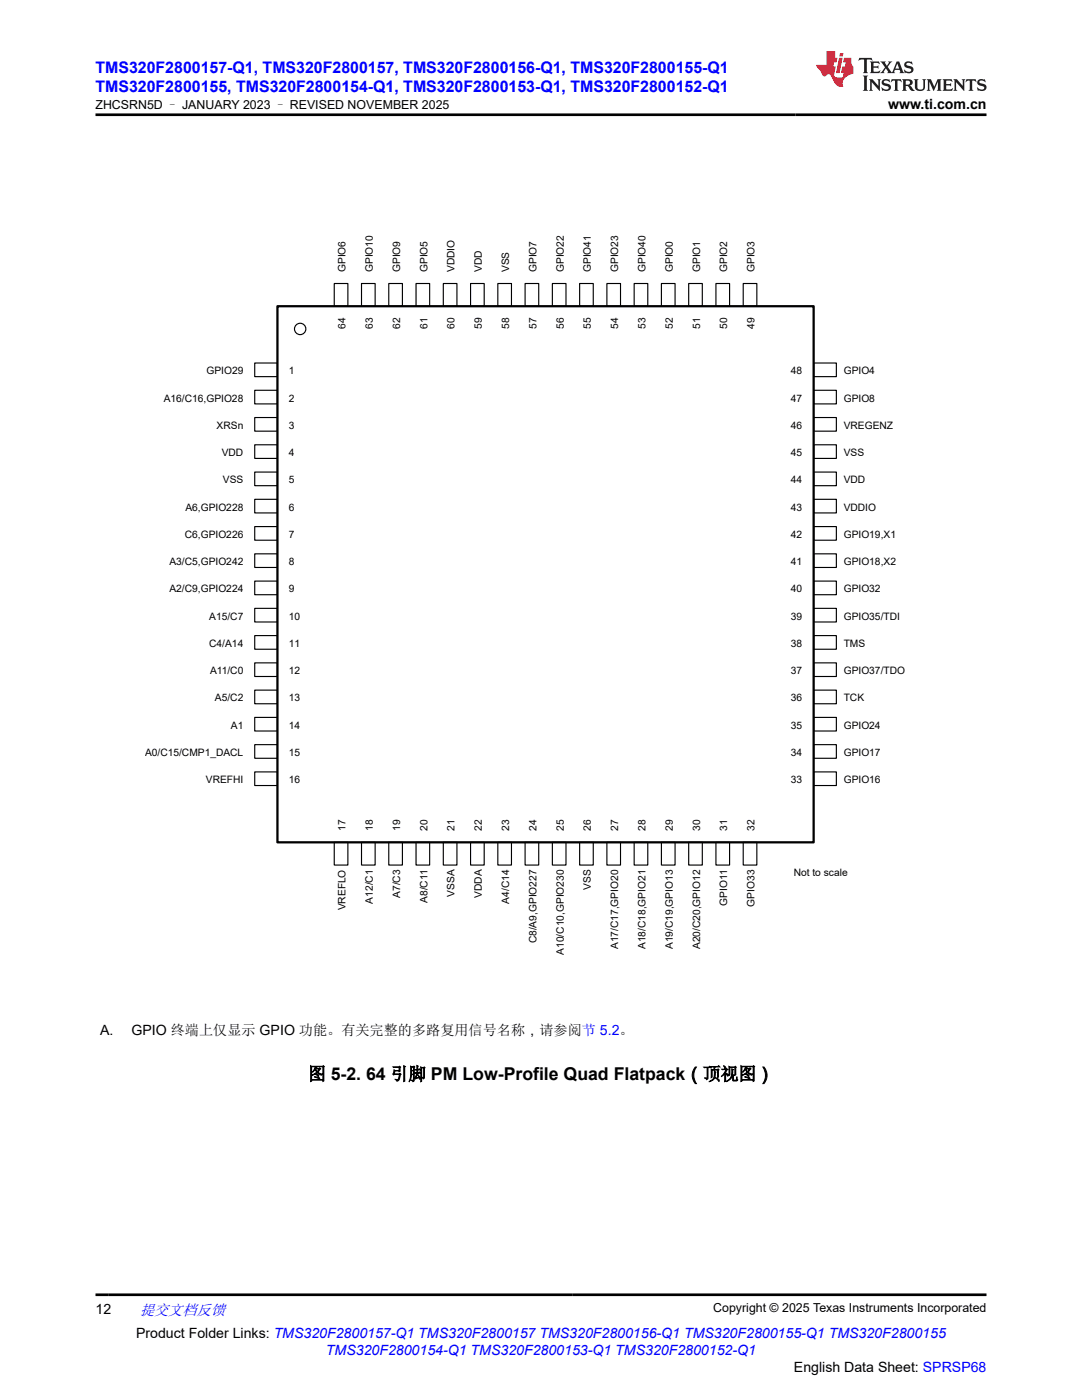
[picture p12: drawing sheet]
<svg xmlns="http://www.w3.org/2000/svg" width="216mm" height="279mm" viewBox="0 0 216 279" stroke-linecap="round" stroke-linejoin="round" font-family="sans-serif">
<defs><g id="words">
<text font-size="3.5" x="61.5" y="215.5">图 5-2. 64 引脚 PM Low-Profile Quad Flatpack（顶视图）</text>
<g font-size="3.2" fill="#00f">
<text x="19" y="14.5">TMS320F2800157-Q1, TMS320F2800157, TMS320F2800156-Q1, TMS320F2800155-Q1</text>
<text x="19" y="18.3">TMS320F2800155, TMS320F2800154-Q1, TMS320F2800153-Q1, TMS320F2800152-Q1</text>
</g>
<text font-size="3" fill="#00f" x="27.9" y="262.4">提交文档反馈</text>
<g font-size="2.8">
<text x="177.2" y="21.7">www.ti.com.cn</text>
<text x="20" y="206.5">A.</text>
<text x="26.3" y="206.5">GPIO 终端上仅显示 GPIO 功能。有关完整的多路复用信号名称，请参阅节 5.2。</text>
<text x="19" y="262.1">12</text>
<text x="27.2" y="266.9">Product Folder Links: TMS320F2800157-Q1 TMS320F2800157 TMS320F2800156-Q1 TMS320F2800155-Q1 TMS320F2800155</text>
<text x="158.4" y="273.7">English Data Sheet: SPRSP68</text>
</g>
<text font-size="2.8" fill="#00f" x="65" y="270.3">TMS320F2800154-Q1 TMS320F2800153-Q1 TMS320F2800152-Q1</text>
<g font-size="2.5">
<text x="19.1" y="21.8">ZHCSRN5D – JANUARY 2023 – REVISED NOVEMBER 2025</text>
<text x="142.3" y="261.8">Copyright © 2025 Texas Instruments Incorporated</text>
</g>
<g font-size="2">
<text x="69" y="54.3" transform="rotate(-90 69 54.3)">GPIO6</text>
<text x="74.4" y="54.3" transform="rotate(-90 74.4 54.3)">GPIO10</text>
<text x="79.8" y="54.3" transform="rotate(-90 79.8 54.3)">GPIO9</text>
<text x="85.3" y="54.3" transform="rotate(-90 85.3 54.3)">GPIO5</text>
<text x="90.7" y="54.3" transform="rotate(-90 90.7 54.3)">VDDIO</text>
<text x="96.2" y="54.3" transform="rotate(-90 96.2 54.3)">VDD</text>
<text x="101.6" y="54.3" transform="rotate(-90 101.6 54.3)">VSS</text>
<text x="107" y="54.3" transform="rotate(-90 107 54.3)">GPIO7</text>
<text x="112.5" y="54.3" transform="rotate(-90 112.5 54.3)">GPIO22</text>
<text x="117.9" y="54.3" transform="rotate(-90 117.9 54.3)">GPIO41</text>
<text x="123.4" y="54.3" transform="rotate(-90 123.4 54.3)">GPIO23</text>
<text x="128.8" y="54.3" transform="rotate(-90 128.8 54.3)">GPIO40</text>
<text x="134.2" y="54.3" transform="rotate(-90 134.2 54.3)">GPIO0</text>
<text x="139.7" y="54.3" transform="rotate(-90 139.7 54.3)">GPIO1</text>
<text x="145.1" y="54.3" transform="rotate(-90 145.1 54.3)">GPIO2</text>
<text x="150.6" y="54.3" transform="rotate(-90 150.6 54.3)">GPIO3</text>
<text x="69" y="65.7" transform="rotate(-90 69 65.7)">64</text>
<text x="74.4" y="65.7" transform="rotate(-90 74.4 65.7)">63</text>
<text x="79.8" y="65.6" transform="rotate(-90 79.8 65.6)">62</text>
<text x="85.3" y="65.7" transform="rotate(-90 85.3 65.7)">61</text>
<text x="90.7" y="65.7" transform="rotate(-90 90.7 65.7)">60</text>
<text x="96.2" y="65.6" transform="rotate(-90 96.2 65.6)">59</text>
<text x="101.6" y="65.7" transform="rotate(-90 101.6 65.7)">58</text>
<text x="107" y="65.7" transform="rotate(-90 107 65.7)">57</text>
<text x="112.5" y="65.6" transform="rotate(-90 112.5 65.6)">56</text>
<text x="117.9" y="65.7" transform="rotate(-90 117.9 65.7)">55</text>
<text x="123.4" y="65.7" transform="rotate(-90 123.4 65.7)">54</text>
<text x="128.8" y="65.6" transform="rotate(-90 128.8 65.6)">53</text>
<text x="134.2" y="65.7" transform="rotate(-90 134.2 65.7)">52</text>
<text x="139.7" y="65.7" transform="rotate(-90 139.7 65.7)">51</text>
<text x="145.1" y="65.6" transform="rotate(-90 145.1 65.6)">50</text>
<text x="150.6" y="65.7" transform="rotate(-90 150.6 65.7)">49</text>
<text x="41.2" y="74.7">GPIO29</text>
<text x="57.6" y="74.7">1</text>
<text x="157.8" y="74.7">48</text>
<text x="168.4" y="74.7">GPIO4</text>
<text x="32.7" y="80.2">A16/C16,GPIO28</text>
<text x="57.6" y="80.2">2</text>
<text x="157.8" y="80.2">47</text>
<text x="168.4" y="80.2">GPIO8</text>
<text x="43.2" y="85.6">XRSn</text>
<text x="57.6" y="85.6">3</text>
<text x="157.8" y="85.6">46</text>
<text x="168.4" y="85.6">VREGENZ</text>
<text x="44.3" y="91">VDD</text>
<text x="57.6" y="91">4</text>
<text x="157.8" y="91">45</text>
<text x="168.4" y="91">VSS</text>
<text x="37" y="101.9">A6,GPIO228</text>
<text x="44.5" y="96.5">VSS</text>
<text x="57.6" y="96.5">5</text>
<text x="57.6" y="101.9">6</text>
<text x="157.8" y="96.5">44</text>
<text x="157.8" y="101.9">43</text>
<text x="168.4" y="96.5">VDD</text>
<text x="168.4" y="101.9">VDDIO</text>
<text x="36.9" y="107.4">C6,GPIO226</text>
<text x="57.6" y="107.4">7</text>
<text x="157.8" y="107.4">42</text>
<text x="168.4" y="107.4">GPIO19,X1</text>
<text x="33.8" y="112.8">A3/C5,GPIO242</text>
<text x="57.6" y="112.8">8</text>
<text x="157.8" y="112.8">41</text>
<text x="168.4" y="112.8">GPIO18,X2</text>
<text x="33.8" y="118.2">A2/C9,GPIO224</text>
<text x="57.6" y="118.2">9</text>
<text x="157.8" y="118.2">40</text>
<text x="168.4" y="118.2">GPIO32</text>
<text x="41.8" y="123.7">A15/C7</text>
<text x="57.6" y="123.7">10</text>
<text x="157.8" y="123.7">39</text>
<text x="168.4" y="123.7">GPIO35/TDI</text>
<text x="41.8" y="129.1">C4/A14</text>
<text x="57.6" y="129.1">11</text>
<text x="157.8" y="129.1">38</text>
<text x="168.4" y="129.1">TMS</text>
<text x="41.9" y="134.6">A11/C0</text>
<text x="57.6" y="134.6">12</text>
<text x="157.8" y="134.6">37</text>
<text x="168.4" y="134.6">GPIO37/TDO</text>
<text x="42.9" y="140">A5/C2</text>
<text x="57.6" y="140">13</text>
<text x="157.8" y="140">36</text>
<text x="168.4" y="140">TCK</text>
<text x="46.1" y="145.4">A1</text>
<text x="57.6" y="145.4">14</text>
<text x="157.8" y="145.4">35</text>
<text x="168.4" y="145.4">GPIO24</text>
<text x="28.9" y="150.9">A0/C15/CMP1_DACL</text>
<text x="57.6" y="150.9">15</text>
<text x="157.8" y="150.9">34</text>
<text x="168.4" y="150.9">GPIO17</text>
<text x="41.1" y="156.3">VREFHI</text>
<text x="57.6" y="156.3">16</text>
<text x="157.8" y="156.3">33</text>
<text x="168.4" y="156.3">GPIO16</text>
<text x="69" y="165.8" transform="rotate(-90 69 165.8)">17</text>
<text x="74.4" y="165.8" transform="rotate(-90 74.4 165.8)">18</text>
<text x="79.8" y="165.8" transform="rotate(-90 79.8 165.8)">19</text>
<text x="85.3" y="165.8" transform="rotate(-90 85.3 165.8)">20</text>
<text x="90.7" y="165.8" transform="rotate(-90 90.7 165.8)">21</text>
<text x="96.2" y="165.8" transform="rotate(-90 96.2 165.8)">22</text>
<text x="101.6" y="165.8" transform="rotate(-90 101.6 165.8)">23</text>
<text x="107" y="165.8" transform="rotate(-90 107 165.8)">24</text>
<text x="112.5" y="165.8" transform="rotate(-90 112.5 165.8)">25</text>
<text x="117.9" y="165.8" transform="rotate(-90 117.9 165.8)">26</text>
<text x="123.4" y="165.8" transform="rotate(-90 123.4 165.8)">27</text>
<text x="128.8" y="165.8" transform="rotate(-90 128.8 165.8)">28</text>
<text x="134.2" y="165.8" transform="rotate(-90 134.2 165.8)">29</text>
<text x="139.7" y="165.8" transform="rotate(-90 139.7 165.8)">30</text>
<text x="145.1" y="165.8" transform="rotate(-90 145.1 165.8)">31</text>
<text x="150.6" y="165.8" transform="rotate(-90 150.6 165.8)">32</text>
<text x="79.8" y="179.2" transform="rotate(-90 79.8 179.2)">A7/C3</text>
<text x="90.7" y="179" transform="rotate(-90 90.7 179)">VSSA</text>
<text x="96.2" y="179.2" transform="rotate(-90 96.2 179.2)">VDDA</text>
<text x="117.9" y="177.6" transform="rotate(-90 117.9 177.6)">VSS</text>
<text x="158.4" y="174.9">Not to scale</text>
<text x="69" y="181.7" transform="rotate(-90 69 181.7)">VREFLO</text>
<text x="74.4" y="180.3" transform="rotate(-90 74.4 180.3)">A12/C1</text>
<text x="85.3" y="180.2" transform="rotate(-90 85.3 180.2)">A8/C11</text>
<text x="101.6" y="180.3" transform="rotate(-90 101.6 180.3)">A4/C14</text>
<text x="145.1" y="180.8" transform="rotate(-90 145.1 180.8)">GPIO11</text>
<text x="150.6" y="180.9" transform="rotate(-90 150.6 180.9)">GPIO33</text>
<text x="107" y="188.3" transform="rotate(-90 107 188.3)">C8/A9,GPIO227</text>
<text x="112.5" y="190.6" transform="rotate(-90 112.5 190.6)">A10/C10,GPIO230</text>
<text x="123.4" y="189.4" transform="rotate(-90 123.4 189.4)">A17/C17,GPIO20</text>
<text x="128.8" y="189.4" transform="rotate(-90 128.8 189.4)">A18/C18,GPIO21</text>
<text x="134.2" y="189.4" transform="rotate(-90 134.2 189.4)">A19/C19,GPIO13</text>
<text x="139.7" y="189.4" transform="rotate(-90 139.7 189.4)">A20/C20,GPIO12</text>
</g>
</g></defs>
<path d="M66.7 56.6h2.7v4.5h-2.7z" fill="none" stroke="#000" stroke-width=".23"/>
<path d="M66.7 168.1h2.7v4.5h-2.7z" fill="#fff"/>
<path d="M66.7 168.1h2.7v4.5h-2.7z" fill="none" stroke="#000" stroke-width=".23"/>
<path d="M50.8 72.4h4.6v2.8h-4.6z" fill="#fff"/>
<path d="M50.8 72.4h4.6v2.8h-4.6z" fill="none" stroke="#000" stroke-width=".23"/>
<path d="M162.4 72.4h4.5v2.8h-4.5z" fill="#fff"/>
<path d="M162.4 72.4h4.5v2.8h-4.5z" fill="none" stroke="#000" stroke-width=".23"/>
<path d="M72.1 56.6h2.8v4.5h-2.8z" fill="#fff"/>
<path d="M72.1 56.6h2.8v4.5h-2.8z" fill="none" stroke="#000" stroke-width=".23"/>
<path d="M72.1 168.1h2.8v4.5h-2.8z" fill="#fff"/>
<path d="M72.1 168.1h2.8v4.5h-2.8z" fill="none" stroke="#000" stroke-width=".23"/>
<path d="M50.8 77.9h4.6v2.7h-4.6z" fill="#fff"/>
<path d="M50.8 77.9h4.6v2.7h-4.6z" fill="none" stroke="#000" stroke-width=".23"/>
<path d="M162.4 77.9h4.5v2.7h-4.5z" fill="#fff"/>
<path d="M162.4 77.9h4.5v2.7h-4.5z" fill="none" stroke="#000" stroke-width=".23"/>
<path d="M77.6 56.6h2.7v4.5h-2.7z" fill="#fff"/>
<path d="M77.6 56.6h2.7v4.5h-2.7z" fill="none" stroke="#000" stroke-width=".23"/>
<path d="M77.6 168.1h2.7v4.5h-2.7z" fill="#fff"/>
<path d="M77.6 168.1h2.7v4.5h-2.7z" fill="none" stroke="#000" stroke-width=".23"/>
<path d="M50.8 83.3h4.6v2.7h-4.6z" fill="#fff"/>
<path d="M50.8 83.3h4.6v2.7h-4.6z" fill="none" stroke="#000" stroke-width=".23"/>
<path d="M162.4 83.3h4.5v2.7h-4.5z" fill="#fff"/>
<path d="M162.4 83.3h4.5v2.7h-4.5z" fill="none" stroke="#000" stroke-width=".23"/>
<path d="M83 56.6h2.7v4.5h-2.7z" fill="#fff"/>
<path d="M83 56.6h2.7v4.5h-2.7z" fill="none" stroke="#000" stroke-width=".23"/>
<path d="M83 168.1h2.7v4.5h-2.7z" fill="#fff"/>
<path d="M83 168.1h2.7v4.5h-2.7z" fill="none" stroke="#000" stroke-width=".23"/>
<path d="M50.8 88.8h4.6v2.7h-4.6z" fill="#fff"/>
<path d="M50.8 88.8h4.6v2.7h-4.6z" fill="none" stroke="#000" stroke-width=".23"/>
<path d="M162.4 88.8h4.5v2.7h-4.5z" fill="#fff"/>
<path d="M162.4 88.8h4.5v2.7h-4.5z" fill="none" stroke="#000" stroke-width=".23"/>
<path d="M88.5 56.6h2.7v4.5h-2.7z" fill="#fff"/>
<path d="M88.5 56.6h2.7v4.5h-2.7z" fill="none" stroke="#000" stroke-width=".23"/>
<path d="M88.5 168.1h2.7v4.5h-2.7z" fill="#fff"/>
<path d="M88.5 168.1h2.7v4.5h-2.7z" fill="none" stroke="#000" stroke-width=".23"/>
<path d="M50.8 94.2h4.6v2.7h-4.6z" fill="#fff"/>
<path d="M50.8 94.2h4.6v2.7h-4.6z" fill="none" stroke="#000" stroke-width=".23"/>
<path d="M162.4 94.2h4.5v2.7h-4.5z" fill="#fff"/>
<path d="M162.4 94.2h4.5v2.7h-4.5z" fill="none" stroke="#000" stroke-width=".23"/>
<path d="M93.9 56.6h2.7v4.5h-2.7z" fill="#fff"/>
<path d="M93.9 56.6h2.7v4.5h-2.7z" fill="none" stroke="#000" stroke-width=".23"/>
<path d="M93.9 168.1h2.7v4.5h-2.7z" fill="#fff"/>
<path d="M93.9 168.1h2.7v4.5h-2.7z" fill="none" stroke="#000" stroke-width=".23"/>
<path d="M50.8 99.6h4.6v2.8h-4.6z" fill="#fff"/>
<path d="M50.8 99.6h4.6v2.8h-4.6z" fill="none" stroke="#000" stroke-width=".23"/>
<path d="M162.4 99.6h4.5v2.8h-4.5z" fill="#fff"/>
<path d="M162.4 99.6h4.5v2.8h-4.5z" fill="none" stroke="#000" stroke-width=".23"/>
<path d="M99.3 56.6h2.8v4.5h-2.8z" fill="#fff"/>
<path d="M99.3 56.6h2.8v4.5h-2.8z" fill="none" stroke="#000" stroke-width=".23"/>
<path d="M99.3 168.1h2.8v4.5h-2.8z" fill="#fff"/>
<path d="M99.3 168.1h2.8v4.5h-2.8z" fill="none" stroke="#000" stroke-width=".23"/>
<path d="M50.8 105.1h4.6v2.7h-4.6z" fill="#fff"/>
<path d="M50.8 105.1h4.6v2.7h-4.6z" fill="none" stroke="#000" stroke-width=".23"/>
<path d="M162.4 105.1h4.5v2.7h-4.5z" fill="#fff"/>
<path d="M162.4 105.1h4.5v2.7h-4.5z" fill="none" stroke="#000" stroke-width=".23"/>
<path d="M104.8 56.6h2.7v4.5h-2.7z" fill="#fff"/>
<path d="M104.8 56.6h2.7v4.5h-2.7z" fill="none" stroke="#000" stroke-width=".23"/>
<path d="M104.8 168.1h2.7v4.5h-2.7z" fill="#fff"/>
<path d="M104.8 168.1h2.7v4.5h-2.7z" fill="none" stroke="#000" stroke-width=".23"/>
<path d="M50.8 110.5h4.6v2.7h-4.6z" fill="#fff"/>
<path d="M50.8 110.5h4.6v2.7h-4.6z" fill="none" stroke="#000" stroke-width=".23"/>
<path d="M162.4 110.5h4.5v2.7h-4.5z" fill="#fff"/>
<path d="M162.4 110.5h4.5v2.7h-4.5z" fill="none" stroke="#000" stroke-width=".23"/>
<path d="M110.2 56.6h2.7v4.5h-2.7z" fill="#fff"/>
<path d="M110.2 56.6h2.7v4.5h-2.7z" fill="none" stroke="#000" stroke-width=".23"/>
<path d="M110.2 168.1h2.7v4.5h-2.7z" fill="#fff"/>
<path d="M110.2 168.1h2.7v4.5h-2.7z" fill="none" stroke="#000" stroke-width=".23"/>
<path d="M50.8 116h4.6v2.7h-4.6z" fill="#fff"/>
<path d="M50.8 116h4.6v2.7h-4.6z" fill="none" stroke="#000" stroke-width=".23"/>
<path d="M162.4 116h4.5v2.7h-4.5z" fill="#fff"/>
<path d="M162.4 116h4.5v2.7h-4.5z" fill="none" stroke="#000" stroke-width=".23"/>
<path d="M115.7 56.6h2.7v4.5h-2.7z" fill="#fff"/>
<path d="M115.7 56.6h2.7v4.5h-2.7z" fill="none" stroke="#000" stroke-width=".23"/>
<path d="M115.7 168.1h2.7v4.5h-2.7z" fill="#fff"/>
<path d="M115.7 168.1h2.7v4.5h-2.7z" fill="none" stroke="#000" stroke-width=".23"/>
<path d="M50.8 121.4h4.6v2.7h-4.6z" fill="#fff"/>
<path d="M50.8 121.4h4.6v2.7h-4.6z" fill="none" stroke="#000" stroke-width=".23"/>
<path d="M162.4 121.4h4.5v2.7h-4.5z" fill="#fff"/>
<path d="M162.4 121.4h4.5v2.7h-4.5z" fill="none" stroke="#000" stroke-width=".23"/>
<path d="M121.1 56.6h2.7v4.5h-2.7z" fill="#fff"/>
<path d="M121.1 56.6h2.7v4.5h-2.7z" fill="none" stroke="#000" stroke-width=".23"/>
<path d="M121.1 168.1h2.7v4.5h-2.7z" fill="#fff"/>
<path d="M121.1 168.1h2.7v4.5h-2.7z" fill="none" stroke="#000" stroke-width=".23"/>
<path d="M50.8 126.8h4.6v2.8h-4.6z" fill="#fff"/>
<path d="M50.8 126.8h4.6v2.8h-4.6z" fill="none" stroke="#000" stroke-width=".23"/>
<path d="M162.4 126.8h4.5v2.8h-4.5z" fill="#fff"/>
<path d="M162.4 126.8h4.5v2.8h-4.5z" fill="none" stroke="#000" stroke-width=".23"/>
<path d="M126.5 56.6h2.8v4.5h-2.8z" fill="#fff"/>
<path d="M126.5 56.6h2.8v4.5h-2.8z" fill="none" stroke="#000" stroke-width=".23"/>
<path d="M126.5 168.1h2.8v4.5h-2.8z" fill="#fff"/>
<path d="M126.5 168.1h2.8v4.5h-2.8z" fill="none" stroke="#000" stroke-width=".23"/>
<path d="M50.8 132.3h4.6v2.7h-4.6z" fill="#fff"/>
<path d="M50.8 132.3h4.6v2.7h-4.6z" fill="none" stroke="#000" stroke-width=".23"/>
<path d="M162.4 132.3h4.5v2.7h-4.5z" fill="#fff"/>
<path d="M162.4 132.3h4.5v2.7h-4.5z" fill="none" stroke="#000" stroke-width=".23"/>
<path d="M132 56.6h2.7v4.5h-2.7z" fill="#fff"/>
<path d="M132 56.6h2.7v4.5h-2.7z" fill="none" stroke="#000" stroke-width=".23"/>
<path d="M132 168.1h2.7v4.5h-2.7z" fill="#fff"/>
<path d="M132 168.1h2.7v4.5h-2.7z" fill="none" stroke="#000" stroke-width=".23"/>
<path d="M50.8 137.7h4.6v2.8h-4.6z" fill="#fff"/>
<path d="M50.8 137.7h4.6v2.8h-4.6z" fill="none" stroke="#000" stroke-width=".23"/>
<path d="M162.4 137.7h4.5v2.8h-4.5z" fill="#fff"/>
<path d="M162.4 137.7h4.5v2.8h-4.5z" fill="none" stroke="#000" stroke-width=".23"/>
<path d="M137.4 56.6h2.7v4.5h-2.7z" fill="#fff"/>
<path d="M137.4 56.6h2.7v4.5h-2.7z" fill="none" stroke="#000" stroke-width=".23"/>
<path d="M137.4 168.1h2.7v4.5h-2.7z" fill="#fff"/>
<path d="M137.4 168.1h2.7v4.5h-2.7z" fill="none" stroke="#000" stroke-width=".23"/>
<path d="M50.8 143.2h4.6v2.7h-4.6z" fill="#fff"/>
<path d="M50.8 143.2h4.6v2.7h-4.6z" fill="none" stroke="#000" stroke-width=".23"/>
<path d="M162.4 143.2h4.5v2.7h-4.5z" fill="#fff"/>
<path d="M162.4 143.2h4.5v2.7h-4.5z" fill="none" stroke="#000" stroke-width=".23"/>
<path d="M142.9 56.6h2.7v4.5h-2.7z" fill="#fff"/>
<path d="M142.9 56.6h2.7v4.5h-2.7z" fill="none" stroke="#000" stroke-width=".23"/>
<path d="M142.9 168.1h2.7v4.5h-2.7z" fill="#fff"/>
<path d="M142.9 168.1h2.7v4.5h-2.7z" fill="none" stroke="#000" stroke-width=".23"/>
<path d="M50.8 148.6h4.6v2.7h-4.6z" fill="#fff"/>
<path d="M50.8 148.6h4.6v2.7h-4.6z" fill="none" stroke="#000" stroke-width=".23"/>
<path d="M162.4 148.6h4.5v2.7h-4.5z" fill="#fff"/>
<path d="M162.4 148.6h4.5v2.7h-4.5z" fill="none" stroke="#000" stroke-width=".23"/>
<path d="M148.3 56.6h2.7v4.5h-2.7z" fill="#fff"/>
<path d="M148.3 56.6h2.7v4.5h-2.7z" fill="none" stroke="#000" stroke-width=".23"/>
<path d="M148.3 168.1h2.7v4.5h-2.7z" fill="#fff"/>
<path d="M148.3 168.1h2.7v4.5h-2.7z" fill="none" stroke="#000" stroke-width=".23"/>
<path d="M50.8 154.1h4.6v2.7h-4.6z" fill="#fff"/>
<path d="M50.8 154.1h4.6v2.7h-4.6z" fill="none" stroke="#000" stroke-width=".23"/>
<path d="M162.4 154.1h4.5v2.7h-4.5z" fill="#fff"/>
<g fill="none" stroke="#000" stroke-width=".23">
<path d="M162.4 154.1h4.5v2.7h-4.5z"/>
<circle cx="59.9" cy="65.6" r="1.13"/>
</g>
<path d="M55.4 61.1h107v107h-107z" fill="none" stroke="#000" stroke-width=".45"/>
<path d="M171.5 11.6l-.2 .5 .5-.2h.6v.1v2.2l-.2 .4h1l-.2-.4v-2.2v-.1h.5l.6 .2-.2-.5zM173.6 12.3l.2 .4v1.5l-.2 .4h1.9l.1-.6a1.08 1.08 0 0 1-1.3 .2v-.7h.6l.4 .2v-.7l-.4 .2h-.6v-.5l.2-.2a1 1 0 0 1 1 .3l-.1-.5zM175.7 12.3l.9 1.1-1 1.2h.9l-.2-.2 .5-.8 .4 .8-.2 .2h1.6l-.2-.2 .2-.5h.9l.1 .5-.1 .2h.9l-.2-.3-.8-2h-.5l-.9 2.2-.9-1.1 .9-1.1h-.8l.2 .2-.4 .6-.4-.6 .2-.2zM179 12.7l.4 1h-.7zM180.7 12.4a.65 .65 0 0 0-.2 .7 .65 .65 0 0 0 .6 .5l.6 .1 .1 .3a.79 .79 0 0 1-.7 .4 .79 .79 0 0 1-.7-.5l.1 .7 .2-.1a.93 .93 0 0 0 1.1 .1 .93 .93 0 0 0 .4-1 1.46 1.46 0 0 0-1.2-.6l-.1-.3a1.09 1.09 0 0 1 1.2 .2l-.2-.6-.1 .1-.5-.2zM172.2 15.1l.2 .4v2.2l-.2 .4h1l-.2-.4v-2.2l.2-.4zM173.4 15.8l.2 .4v1.5l-.2 .4h.8l-.3-.4 .1-1.3 1.6 1.8v-2l.2-.4h-.7l.1 .2 .1 1.1-1.2-1.3zM176.2 15.9a.65 .65 0 0 0-.2 .8 .65 .65 0 0 0 .6 .4l.6 .2 .1 .2a.79 .79 0 0 1-.7 .4 .79 .79 0 0 1-.7-.5l.1 .7 .2-.1a.93 .93 0 0 0 1.1 .1 .93 .93 0 0 0 .4-.9 1.46 1.46 0 0 0-1.2-.6l-.1-.4a1.09 1.09 0 0 1 1.2 .2l-.1-.6-.2 .1-.5-.1zM177.9 15.8l-.1 .6a.63 .63 0 0 1 .8-.3v1.6l-.3 .4h1l-.2-.4v-1.6a.66 .66 0 0 1 .8 .3l-.1-.6zM180 15.8l.2 .4v1.5l-.2 .4h1l-.2-.2-.1-.7h.5l.1 .2a.79 .79 0 0 0 1.2 .6l-1-.9a.61 .61 0 0 0 .6-.6 .61 .61 0 0 0-.5-.7zM180.8 16.1h.1a.47 .47 0 0 1 .5 .1 .47 .47 0 0 1 .1 .5l-.1 .1-.7 .1zM182.3 15.8l.2 .2a2.27 2.27 0 0 0 .4 2 1.04 1.04 0 0 0 1.7-.7v-1.3l.2-.2h-.8l.2 .4v1.1a.6 .6 0 0 1-.6 .6 .6 .6 0 0 1-.6-.6v-1.1l.3-.4zM184.9 15.8l.2 .4v1.5l-.2 .4h.8l-.3-.4v-1.4l.9 1.9 .9-1.9v1.4l-.3 .4h1l-.2-.4v-1.5l.2-.4h-.8l-.7 1.5-.6-1.5zM188.1 15.8l.2 .4v1.5l-.2 .4h1.9l.1-.6a1.09 1.09 0 0 1-1.3 .2v-.7h.6l.4 .2v-.6l-.4 .2h-.6v-.6l.2-.1a1.01 1.01 0 0 1 1 .3l-.1-.6zM190.2 15.8l.3 .4v1.5l-.3 .4h.8l-.2-.4v-1.3l1.6 1.8v-2l.2-.4h-.7l.2 .2v1.1l-1.2-1.3zM192.8 15.8l-.1 .6a.63 .63 0 0 1 .8-.3v1.6l-.3 .4h1l-.2-.4v-1.6a.66 .66 0 0 1 .8 .3l-.1-.6zM195.2 15.9a.65 .65 0 0 0-.2 .8 .65 .65 0 0 0 .6 .4l.6 .2 .2 .2a.79 .79 0 0 1-.7 .4 .79 .79 0 0 1-.7-.5l.1 .7 .2-.1a.93 .93 0 0 0 1 .1 .93 .93 0 0 0 .5-.9 1.46 1.46 0 0 0-1.3-.6v-.4a1.09 1.09 0 0 1 1.2 .2l-.2-.6-.2 .1-.5-.1z" fill="#231f20"/>
<path d="M164.9 10.2v2.8h-2l.1 .3 .8 1a.95 .95 0 0 0 1 .9 .59 .59 0 0 1 .5-.4 .59 .59 0 0 1 .5 .4l.4 .7a1.59 1.59 0 0 0 2.1 1.4 1.61 1.61 0 0 1 1-2.3l1-.3-.1-1.5a1.59 1.59 0 0 1-.3-1.7h-1.5l-.2 .9h.6l-.2 .9h-.5l-.2 1v.2l.4 .1-.1 .9h-.7a.73 .73 0 0 1-1-.7l.3-1.5h-.5l.1-.9h.5l.2-.9h-.5v-1.3zM167.4 11.5l-.6 3.1h.7l.6-3.1zM167.6 10.6l-.1 .6h.7l.1-.6z" fill="#ed1c24"/>
<path d="M19 22.9h177.8M19 258.4h177.8" fill="none" stroke="#000" stroke-width=".53"/>
<use href="#words"/>
</svg>
